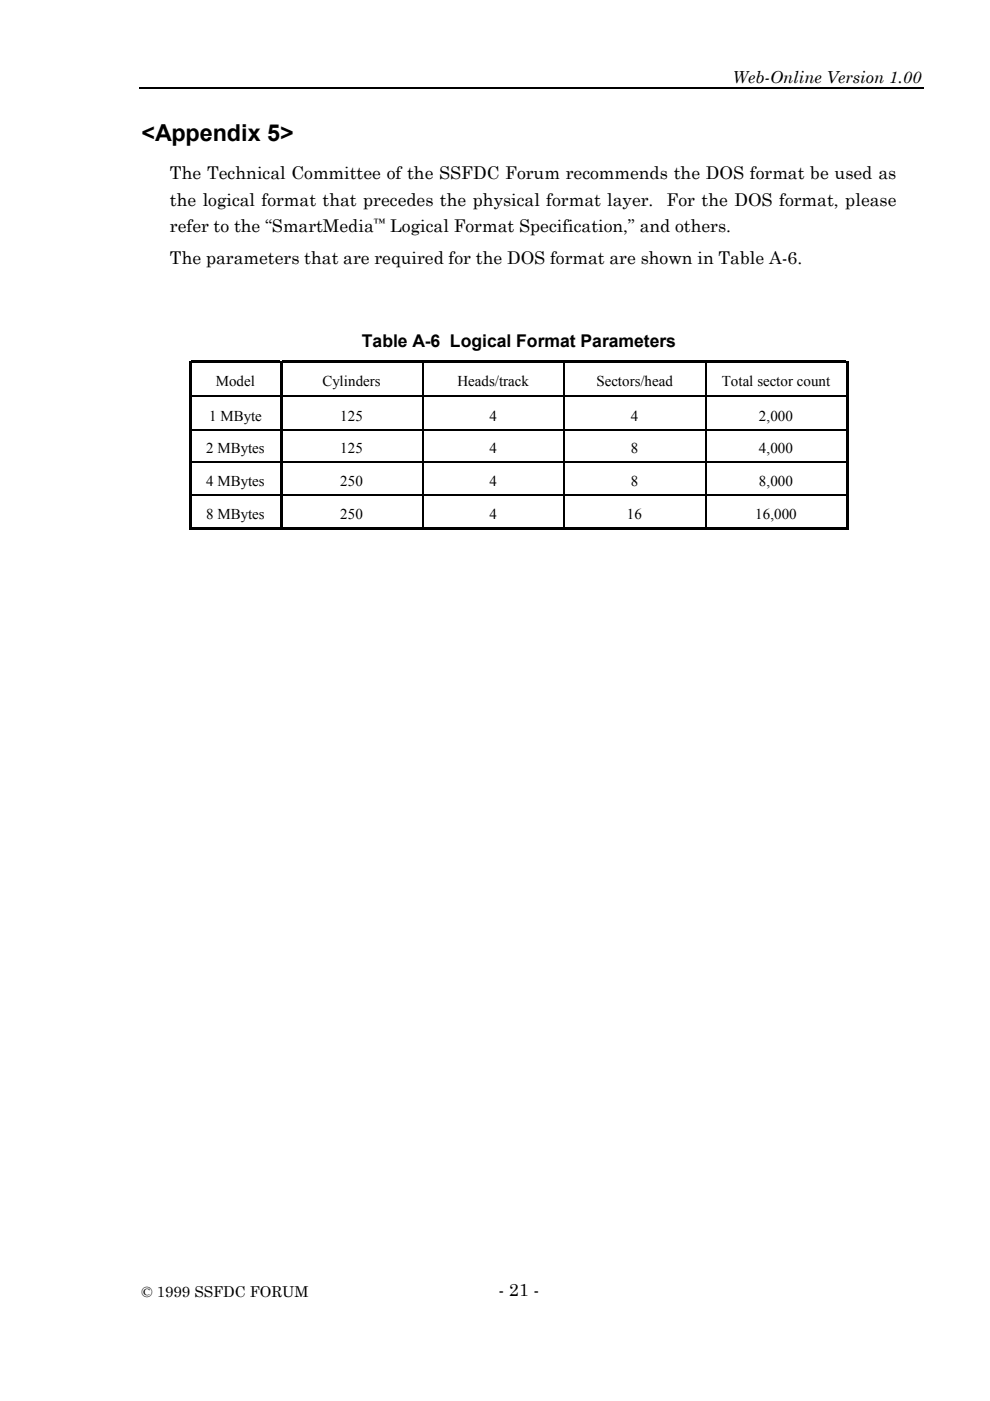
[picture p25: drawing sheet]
<svg xmlns="http://www.w3.org/2000/svg" width="210mm" height="297mm" viewBox="0 0 210 297" stroke-linecap="round" stroke-linejoin="round" font-family="sans-serif">
<defs><g id="words">
<text font-size="5" x="30" y="30">&lt;Appendix 5&gt;</text>
<g font-size="3.7">
<text x="36" y="38">The Technical Committee of the SSFDC Forum recommends the DOS format be used as</text>
<text x="36" y="43.6">the logical format that precedes the physical format layer.</text>
<text x="141.3" y="43.6">For the DOS format, please</text>
<text x="36" y="49.3">refer to the “SmartMedia</text>
<text x="82.7" y="49.3">Logical Format Specification,” and others.</text>
<text x="36" y="56">The parameters that are required for the DOS format are shown in Table A-6.</text>
<text x="76.7" y="73.5">Table A-6 Logical Format Parameters</text>
<text x="105.7" y="274.9">- 21 -</text>
</g>
<text font-size="3.5" x="155.3" y="17.5">Web-Online Version 1.00</text>
<g font-size="3.2">
<text x="45.7" y="81.9">Model</text>
<text x="68.4" y="81.9">Cylinders</text>
<text x="97" y="81.9">Heads/track</text>
<text x="126.4" y="81.9">Sectors/head</text>
<text x="153.1" y="81.9">Total sector count</text>
<text x="44.3" y="89.2">1 MByte</text>
<text x="72.2" y="89.2">125</text>
<text x="103.8" y="89.2">4</text>
<text x="133.7" y="89.2">4</text>
<text x="160.9" y="89.2">2,000</text>
<text x="43.7" y="96.1">2 MBytes</text>
<text x="72.2" y="96.1">125</text>
<text x="103.8" y="96.1">4</text>
<text x="133.7" y="96.1">8</text>
<text x="160.9" y="96.1">4,000</text>
<text x="43.7" y="103.1">4 MBytes</text>
<text x="72.2" y="103.1">250</text>
<text x="103.8" y="103.1">4</text>
<text x="133.7" y="103.1">8</text>
<text x="160.9" y="103.1">8,000</text>
<text x="43.7" y="110">8 MBytes</text>
<text x="72.2" y="110">250</text>
<text x="103.8" y="110">4</text>
<text x="132.9" y="110">16</text>
<text x="160.1" y="110">16,000</text>
<text x="30" y="275">© 1999 SSFDC FORUM</text>
</g>
<text font-size="2.5" x="79.3" y="48.2">™</text>
</g></defs>
<g fill="none" stroke="#000" stroke-width=".25">
<path d="M29.5 18.8h166.3M89.6 77v6.7M119.6 77v6.7M149.7 77v6.7M40.1 91.1h139.8M40.1 98h139.8M89.6 84.3v6.7M89.6 91.2v6.7M89.6 98.2v6.7M119.6 84.3v6.7M119.6 91.2v6.7M119.6 98.2v6.7"/>
<path d="M149.7 84.3v6.7M149.7 91.2v6.7M149.7 98.2v6.7M40.1 105h139.8M89.6 105.1v6.7M119.6 105.1v6.7M149.7 105.1v6.7"/>
</g>
<g fill="#000">
<path d="M40.1 76.5h.6v.5h-.6zM40.7 76.5h18.7v.5h-18.7zM59.4 76.5h.5v.5h-.5zM59.9 76.5h29.6v.5h-29.6zM89.5 77h.3zM89.5 76.5h30v.5h-30zM119.5 77h.3zM119.5 76.5h30v.5h-30zM149.5 77h.3zM149.5 76.5h29.9v.5h-29.9zM179.4 76.5h.5v.5h-.5zM40.1 77h.6v6.7h-.6z"/>
<path d="M40.1 83.7h.6v.6h-.6zM40.1 84.3h.6v6.7h-.6zM40.1 91.2h.6v6.7h-.6zM59.4 77h.5v6.7h-.5zM59.4 84.2l.5 .1zM59.4 83.7h.5v.2h-.5zM59.4 84.1h.5v.1h-.5zM59.4 84.3h.5v6.7h-.5zM59.4 91.2h.5v6.7h-.5zM89.5 84.2l.3 .1zM89.5 83.7h.5v.2h-.5zM89.5 84.1h.5v.1h-.5z"/>
<path d="M119.5 84.2l.3 .1zM119.5 83.7h.5v.2h-.5zM119.5 84.1h.5v.1h-.5zM149.5 84.2l.3 .1zM149.5 83.7h.5v.2h-.5zM149.5 84.1h.5v.1h-.5zM179.4 77h.5v6.7h-.5zM179.4 83.7h.5v.6h-.5zM179.4 84.3h.5v6.7h-.5zM179.4 91.2h.5v6.7h-.5zM40.1 98.2h.6v6.7h-.6zM40.1 105.1h.6v7.2h-.6z"/>
<path d="M40.7 111.8h18.7v.5h-18.7zM59.4 98.2h.5v6.7h-.5zM59.4 105.1h.5v7.2h-.5zM59.9 111.8h29.6v.5h-29.6zM89.5 111.8h30v.5h-30zM119.5 111.8h30v.5h-30zM149.5 111.8h29.9v.5h-29.9zM179.4 98.2h.5v6.7h-.5zM179.4 105.1h.5v7.2h-.5z"/>
</g>
<path d="M40.7 83.8h18.7M40.7 84.2h18.7M59.9 83.8h29.6M59.9 84.2h29.6M90 83.8h29.5M90 84.2h29.5M120 83.8h29.5M120 84.2h29.5M150 83.8h29.4M150 84.2h29.4" fill="none" stroke="#000" stroke-width=".21"/>
<use href="#words"/>
</svg>
